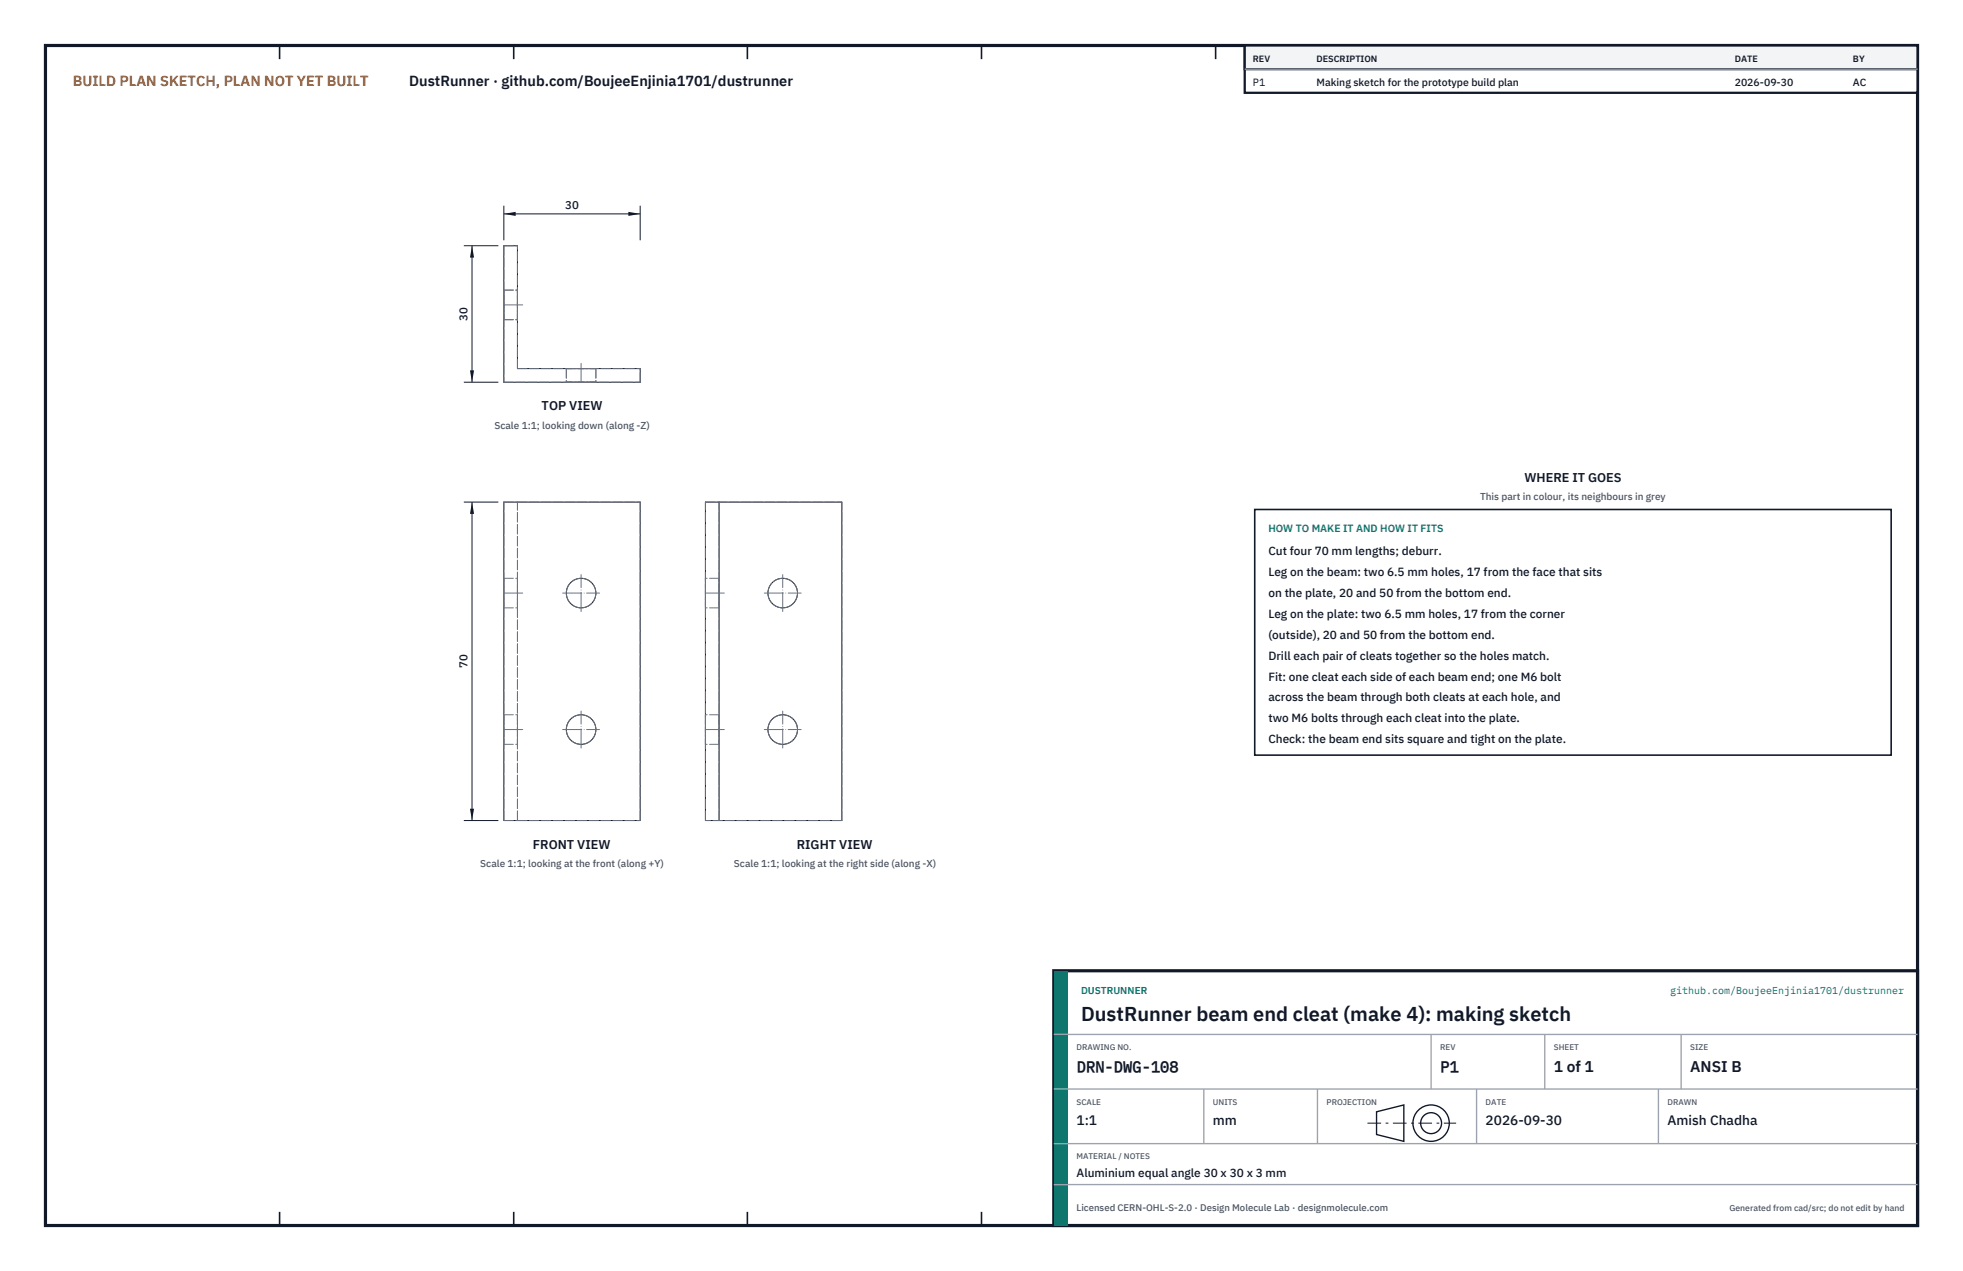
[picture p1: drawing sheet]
<svg xmlns="http://www.w3.org/2000/svg" width="432mm" height="279mm" viewBox="0 0 432 279" stroke-linecap="round" stroke-linejoin="round" font-family="sans-serif">
<defs><g id="words">
<text font-size="4.4" fill="#111827" x="237.8" y="224.4">DustRunner beam end cleat (make 4): making sketch</text>
<g font-size="3.4" fill="#111827">
<text x="236.8" y="235.6">DRN-DWG-108</text>
<text x="316.8" y="235.6">P1</text>
<text x="341.8" y="235.6">1 of 1</text>
<text x="371.8" y="235.6">ANSI B</text>
</g>
<text font-size="3.2" fill="#b45309" x="16" y="19">BUILD PLAN SKETCH, PLAN NOT YET BUILT</text>
<text font-size="3.2" fill="#111827" x="90" y="19">DustRunner · github.com/BoujeeEnjinia1701/dustrunner</text>
<g font-size="3" fill="#111827">
<text x="236.8" y="247.2">1:1</text>
<text x="266.8" y="247.2">mm</text>
<text x="326.8" y="247.2">2026-09-30</text>
<text x="366.8" y="247.2">Amish Chadha</text>
</g>
<g font-size="2.8" fill="#111827">
<text x="119.1" y="90.2">TOP VIEW</text>
<text x="335.3" y="106">WHERE IT GOES</text>
<text x="117.2" y="186.6">FRONT VIEW</text>
<text x="175.3" y="186.6">RIGHT VIEW</text>
</g>
<g font-size="2.6" fill="#111827">
<text x="279" y="122">Cut four 70 mm lengths; deburr.</text>
<text x="279" y="126.6">Leg on the beam: two 6.5 mm holes, 17 from the face that sits</text>
<text x="279" y="131.2">on the plate, 20 and 50 from the bottom end.</text>
<text x="279" y="135.8">Leg on the plate: two 6.5 mm holes, 17 from the corner</text>
<text x="279" y="140.4">(outside), 20 and 50 from the bottom end.</text>
<text x="279" y="145">Drill each pair of cleats together so the holes match.</text>
<text x="279" y="149.6">Fit: one cleat each side of each beam end; one M6 bolt</text>
<text x="279" y="154.2">across the beam through both cleats at each hole, and</text>
<text x="279" y="158.8">two M6 bolts through each cleat into the plate.</text>
<text x="279" y="163.4">Check: the beam end sits square and tight on the plate.</text>
<text x="236.8" y="258.8">Aluminium equal angle 30 x 30 x 3 mm</text>
</g>
<g font-size="2.5" fill="#111827">
<text x="124.3" y="46">30</text>
<text x="102.8" y="70.5" transform="rotate(-90 102.8 70.5)">30</text>
<text x="102.8" y="146.9" transform="rotate(-90 102.8 146.9)">70</text>
</g>
<g font-size="2.3" fill="#111827">
<text x="275.6" y="18.8">P1</text>
<text x="289.6" y="18.8">Making sketch for the prototype build plan</text>
<text x="381.6" y="18.8">2026-09-30</text>
<text x="407.6" y="18.8">AC</text>
</g>
<text font-size="2.3" fill="#0f766e" x="279" y="117">HOW TO MAKE IT AND HOW IT FITS</text>
<g font-size="2.2" fill="#4b5563">
<text x="108.7" y="94.2">Scale 1:1; looking down (along -Z)</text>
<text x="325.6" y="110">This part in colour, its neighbours in grey</text>
<text x="105.7" y="190.5">Scale 1:1; looking at the front (along +Y)</text>
<text x="161.4" y="190.5">Scale 1:1; looking at the right side (along -X)</text>
</g>
<g font-size="2.2" fill="#0f766e">
<text x="237.8" y="218.4">DUSTRUNNER</text>
<text x="367.4" y="218.4">github.com/BoujeeEnjinia1701/dustrunner</text>
</g>
<text font-size="2.1" fill="#4b5563" x="236.8" y="266.2">Licensed CERN-OHL-S-2.0 · Design Molecule Lab · designmolecule.com</text>
<g font-size="2" fill="#111827">
<text x="275.6" y="13.6">REV</text>
<text x="289.6" y="13.6">DESCRIPTION</text>
<text x="381.6" y="13.6">DATE</text>
<text x="407.6" y="13.6">BY</text>
</g>
<text font-size="1.9" fill="#4b5563" x="380.4" y="266.2">Generated from cad/src; do not edit by hand</text>
<g font-size="1.8" fill="#4b5563">
<text x="236.8" y="230.8">DRAWING NO.</text>
<text x="316.8" y="230.8">REV</text>
<text x="341.8" y="230.8">SHEET</text>
<text x="371.8" y="230.8">SIZE</text>
<text x="236.8" y="242.8">SCALE</text>
<text x="266.8" y="242.8">UNITS</text>
<text x="291.8" y="242.8">PROJECTION</text>
<text x="326.8" y="242.8">DATE</text>
<text x="366.8" y="242.8">DRAWN</text>
<text x="236.8" y="254.8">MATERIAL / NOTES</text>
</g>
</g></defs>
<path d="M10 10h411.8v259.4h-411.8z" fill="none" stroke="#111827" stroke-width=".7" stroke-linecap="butt"/>
<g fill="none" stroke="#111827" stroke-width=".35">
<path d="M61.5 10v3M113 10v3M164.4 10v3M215.9 10v3M267.4 10v3M318.9 10v3M370.3 10v3M61.5 266.4v3M113 266.4v3M164.4 266.4v3M215.9 266.4v3M267.4 266.4v3"/>
<path d="M318.9 266.4v3M370.3 266.4v3"/>
</g>
<g fill="none" stroke="#111727" stroke-width=".22">
<path d="M110.8 54h3v27h27v3h-30zM110.8 110.4h30v70h-30zM155.2 110.4h30v70h-30zM158.2 110.4v70"/>
<circle cx="127.8" cy="130.4" r="3.3"/>
<circle cx="172.2" cy="130.4" r="3.3"/>
<circle cx="127.8" cy="160.4" r="3.3"/>
<circle cx="172.2" cy="160.4" r="3.3"/>
</g>
<g fill="none" stroke="#6a7180" stroke-width=".22" stroke-dasharray="2.1 .5">
<path d="M110.8 54v30M110.8 54h3M110.8 67v-3.2M110.8 63.8v6.5M110.8 70.3v-3.3M110.8 70.3h3M110.8 63.8h3M113.8 67v-3.2M113.8 63.8v6.5M113.8 70.3v-3.3M110.8 84h30M113.8 81h27"/>
<path d="M113.8 81v-27M124.6 84h6.5M124.6 81h6.5M124.6 81v3M131.1 84h-6.5M131.1 81h-6.5M131.1 81v3M140.8 84v-3M110.8 110.4h3M113.8 110.4h27M155.2 110.4h30M110.8 133.6v-6.5"/>
<path d="M110.8 127.1v6.5M110.8 133.6h3M110.8 127.1h3M113.8 133.6v-6.5M113.8 127.1v6.5M155.2 130.4v-3.3M155.2 127.1v6.5M155.2 133.6v-3.2M158.2 130.4v-3.3M158.2 127.1v6.5M158.2 133.6v-3.2M158.2 127.1h-3"/>
<path d="M158.2 133.6h-3M110.8 157.1v6.5M110.8 157.1h3M113.8 157.1v6.5M155.2 157.1v6.5M158.2 157.1v6.5M158.2 157.1h-3M110.8 163.6v-6.5M110.8 163.6h3M113.8 163.6v-6.5M155.2 160.4v-3.3M155.2 163.6v-3.2"/>
<path d="M158.2 160.4v-3.3M158.2 163.6v-3.2M158.2 163.6h-3M110.8 180.4v-70M110.8 180.4h3M113.8 180.4v-70M113.8 180.4h27M140.8 180.4v-70M155.2 180.4v-70M158.2 180.4v-70M185.2 180.4v-70M185.2 180.4h-30"/>
<circle cx="127.8" cy="130.4" r="3.3"/>
<circle cx="172.2" cy="130.4" r="3.3"/>
<circle cx="127.8" cy="160.4" r="3.3"/>
<circle cx="172.2" cy="160.4" r="3.3"/>
</g>
<g fill="none" stroke="#6a7180" stroke-width=".22" stroke-dasharray="4.2 .5 0 .5">
<path d="M110.8 67h4.2M127.8 79.9v4.1M110.8 130.4h4.2M123.8 130.4h8.1M127.8 134.4v-8.1M159.3 130.4h-4.1M168.1 130.4h8.1M172.2 134.4v-8.1M110.8 160.4h4.2M123.8 160.4h8.1M127.8 164.4v-8.1M159.3 160.4h-4.1"/>
<path d="M168.1 160.4h8.1M172.2 164.4v-8.1"/>
</g>
<path d="M110.8 45.2v7.6M110.8 47h30M140.8 45.2v7.6" fill="none" stroke="#111827" stroke-width=".22"/>
<path d="M110.8 47l2.6-.4v.9zM138.2 46.6v.9l2.6-.5z" fill="#111827"/>
<path d="M102 54h7.6M103.8 54v30M102 84h7.6" fill="none" stroke="#111827" stroke-width=".22"/>
<path d="M103.8 54l-.4 2.6h.9zM103.4 81.4h.9l-.5 2.6z" fill="#111827"/>
<path d="M102 110.4h7.6M103.8 110.4v70M102 180.4h7.6" fill="none" stroke="#111827" stroke-width=".22"/>
<path d="M103.8 110.4l-.4 2.6h.9zM103.4 177.8h.9l-.5 2.6z" fill="#111827"/>
<path d="M276 112h140v54h-140z" fill="#fff" stroke="#111827" stroke-width=".35"/>
<path d="M273.8 10h148v10.4h-148z" fill="#fff" stroke="#111827" stroke-width=".5"/>
<path d="M273.8 10h148v5.2h-148z" fill="#f3f4f6" stroke="#111827" stroke-width=".5"/>
<path d="M273.8 15.2h148" fill="none" stroke="#9ca3af" stroke-width=".3"/>
<path d="M231.8 213.4h190v56h-190z" fill="#fff" stroke="#111827" stroke-width=".7" stroke-linecap="butt"/>
<path d="M231.8 213.4h3v56h-3z" fill="#0f766e"/>
<path d="M231.8 227.4h190M231.8 239.4h190M264.8 239.4v12M289.8 239.4v12M314.8 227.4v12M324.8 239.4v12M339.8 227.4v12M364.8 239.4v12M369.8 227.4v12M231.8 251.4h190M231.8 260.4h190" fill="none" stroke="#9ca3af" stroke-width=".3"/>
<g fill="none" stroke="#111827" stroke-width=".3">
<path d="M302.8 244.4l6-1.5v8l-6-1.5z"/>
<circle cx="314.8" cy="246.9" r="4"/>
<circle cx="314.8" cy="246.9" r="2.3"/>
</g>
<path d="M300.8 246.9h19.5" fill="none" stroke="#111827" stroke-width=".22" stroke-dasharray="3 1 .6 1" stroke-linecap="butt"/>
<use href="#words"/>
</svg>
